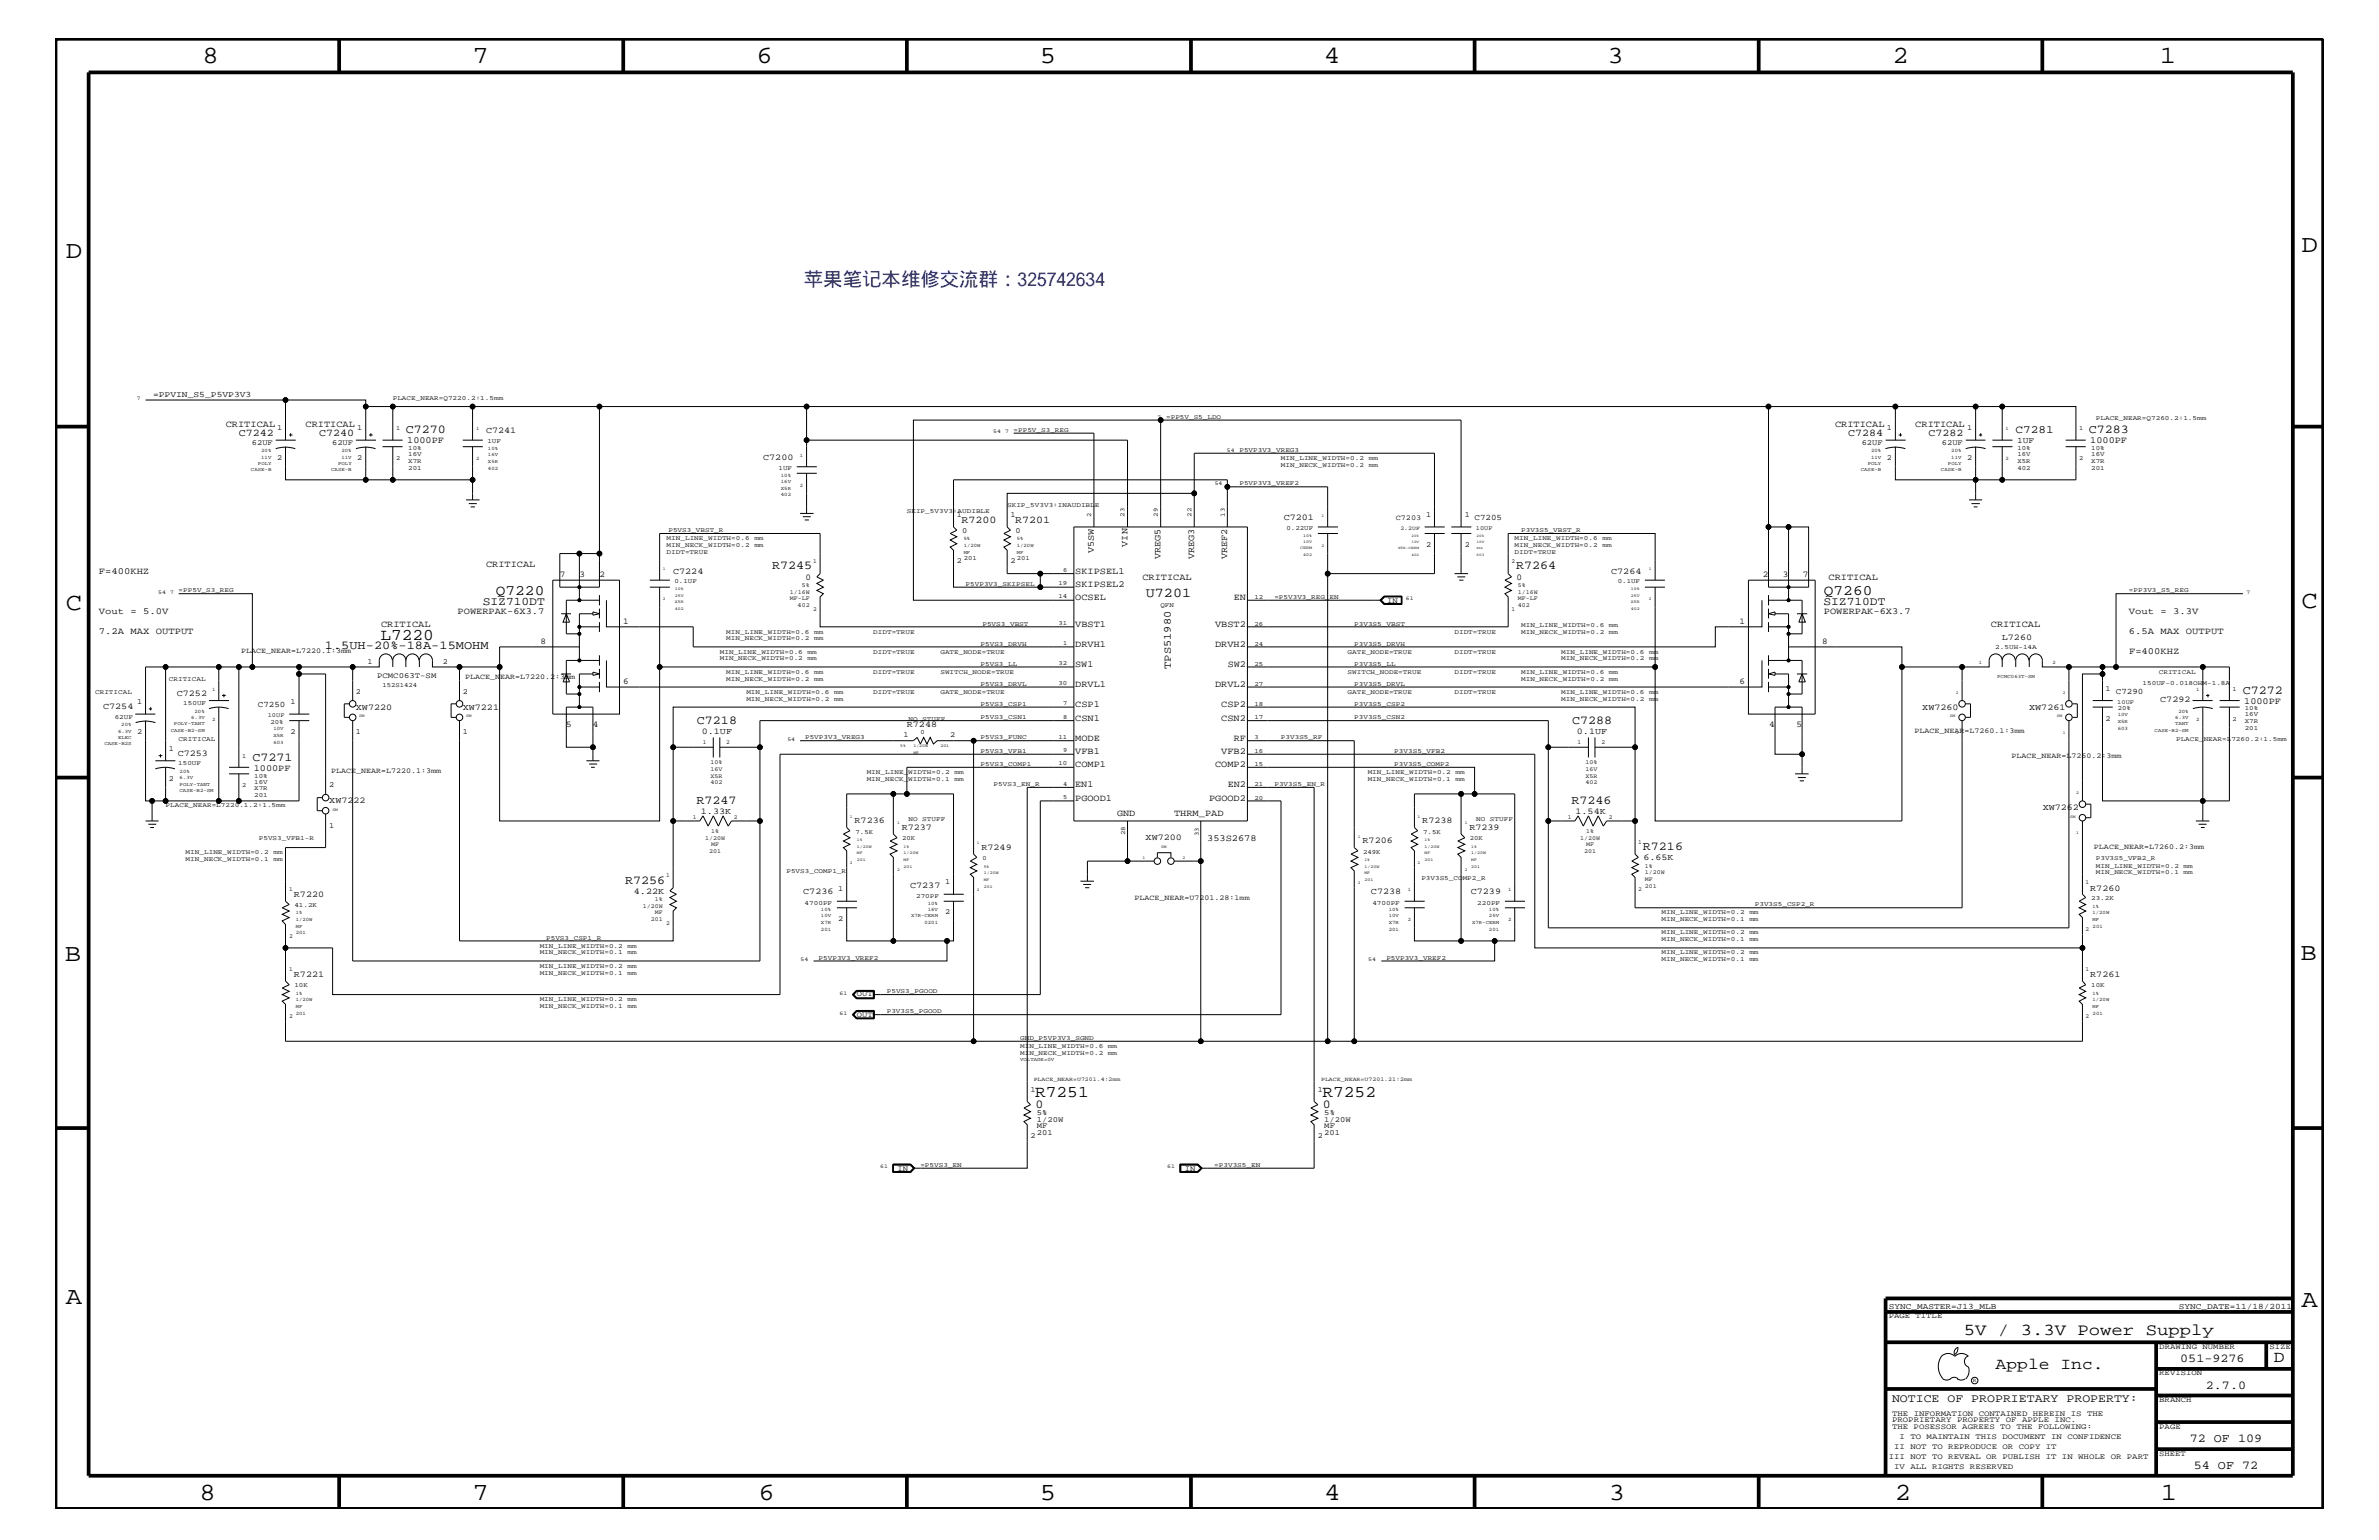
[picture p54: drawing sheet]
<svg xmlns="http://www.w3.org/2000/svg" width="432mm" height="279mm" viewBox="0 0 432 279" stroke-linecap="round" stroke-linejoin="round" font-family="sans-serif">
<defs><g id="words">
<g font-size="4.5">
<text x="36.7" y="11.5">8</text>
<text x="85.8" y="11.5">7</text>
<text x="137.3" y="11.5">6</text>
<text x="188.7" y="11.5">5</text>
<text x="240.3" y="11.5">4</text>
<text x="291.8" y="11.5">3</text>
<text x="343.5" y="11.5">2</text>
<text x="392" y="11.5">1</text>
<text x="11.9" y="46.8">D</text>
<text x="417.7" y="45.7">D</text>
<text x="11.9" y="110.6">C</text>
<text x="417.7" y="110.3">C</text>
<text x="11.8" y="174.3">B</text>
<text x="417.6" y="174.2">B</text>
<text x="11.9" y="236.7">A</text>
<text x="417.7" y="237.1">A</text>
<text x="36.2" y="272.1">8</text>
<text x="85.8" y="272.1">7</text>
<text x="137.7" y="272.1">6</text>
<text x="188.7" y="272.1">5</text>
<text x="240.4" y="272.1">4</text>
<text x="292" y="272.1">3</text>
<text x="343.9" y="272.1">2</text>
<text x="392.2" y="272.1">1</text>
</g>
<text font-size="3.5" fill="#00f" x="145.9" y="51.9">苹果笔记本维修交流群：325742634</text>
<g font-size="3">
<text x="69" y="116.1">L7220</text>
<text x="187.9" y="199.1">R7251</text>
<text x="240" y="199.1">R7252</text>
<text x="356.4" y="242.3">5V / 3.3V Power Supply</text>
<text x="362.2" y="248.4">Apple Inc.</text>
<text x="412.7" y="247.1">D</text>
</g>
<g font-size="2.6">
<text x="90" y="108">Q7220</text>
<text x="331" y="108">Q7260</text>
</g>
<text font-size="2.5" x="208" y="108.2">U7201</text>
<g font-size="2.2">
<text x="73.7" y="78.6">C7270</text>
<text x="379.1" y="78.6">C7283</text>
<text x="140.1" y="103.3">R7245</text>
<text x="275.2" y="103.3">R7264</text>
<text x="59" y="117.8">1.5UH-20%-18A-15MOHM</text>
<text x="407.1" y="125.9">C7272</text>
<text x="126.5" y="131.3">C7218</text>
<text x="285.3" y="131.3">C7288</text>
<text x="45.8" y="138">C7271</text>
<text x="126.4" y="145.9">R7247</text>
<text x="285.2" y="145.9">R7246</text>
<text x="298.2" y="154.3">R7216</text>
<text x="113.5" y="160.3">R7256</text>
<text x="188" y="200.9">0</text>
<text x="240.1" y="200.9">0</text>
<text x="395.7" y="247.1">051-9276</text>
<text x="400.4" y="252">2.7.0</text>
<text x="397.5" y="261.6">72 OF 109</text>
<text x="398.2" y="266.6">54 OF 72</text>
</g>
<g font-size="2.1">
<text x="87.6" y="109.8">SIZ710DT</text>
<text x="331" y="109.8">SIZ710DT</text>
<text x="343.4" y="254.4">NOTICE OF PROPRIETARY PROPERTY:</text>
</g>
<text font-size="2" x="365.8" y="78.6">C7281</text>
<g font-size="1.9">
<text x="43.3" y="79">C7242</text>
<text x="57.9" y="79">C7240</text>
<text x="335.4" y="79">C7284</text>
<text x="350" y="79">C7282</text>
<text x="174.5" y="94.9">R7200</text>
<text x="184.2" y="94.9">R7201</text>
<text x="212.5" y="121.4" transform="rotate(-90 212.5 121.4)">TPS51980</text>
</g>
<g font-size="1.7">
<text x="41" y="77.4">CRITICAL</text>
<text x="55.5" y="77.4">CRITICAL</text>
<text x="333.1" y="77.4">CRITICAL</text>
<text x="347.6" y="77.4">CRITICAL</text>
<text x="73.9" y="80.5">1000PF</text>
<text x="379.4" y="80.5">1000PF</text>
<text x="198.5" y="100.4" transform="rotate(-90 198.5 100.4)">V5SW</text>
<text x="204.6" y="99.2" transform="rotate(-90 204.6 99.2)">VIN</text>
<text x="210.7" y="101.5" transform="rotate(-90 210.7 101.5)">VREG5</text>
<text x="216.7" y="101.5" transform="rotate(-90 216.7 101.5)">VREG3</text>
<text x="222.8" y="101.5" transform="rotate(-90 222.8 101.5)">VREF2</text>
<text x="17.9" y="104.1">F=400KHZ</text>
<text x="88.2" y="102.9">CRITICAL</text>
<text x="195.2" y="104.1">SKIPSEL1</text>
<text x="195.2" y="106.5">SKIPSEL2</text>
<text x="207.3" y="105.3">CRITICAL</text>
<text x="331.9" y="105.3">CRITICAL</text>
<text x="17.9" y="111.4">Vout = 5.0V</text>
<text x="69.2" y="113.7">CRITICAL</text>
<text x="83.1" y="111.4">POWERPAK-6X3.7</text>
<text x="195.2" y="108.9">OCSEL</text>
<text x="195.2" y="113.7">VBST1</text>
<text x="220.6" y="113.7">VBST2</text>
<text x="223.9" y="108.9">EN</text>
<text x="331" y="111.4">POWERPAK-6X3.7</text>
<text x="361.4" y="113.7">CRITICAL</text>
<text x="386.4" y="111.4">Vout = 3.3V</text>
<text x="18" y="115">7.2A MAX OUTPUT</text>
<text x="195.2" y="117.4">DRVH1</text>
<text x="220.6" y="117.4">DRVH2</text>
<text x="386.4" y="115">6.5A MAX OUTPUT</text>
<text x="386.4" y="118.6">F=400KHZ</text>
<text x="195.2" y="121">SW1</text>
<text x="195.2" y="124.7">DRVL1</text>
<text x="220.6" y="124.7">DRVL2</text>
<text x="222.8" y="121">SW2</text>
<text x="195.2" y="130.8">CSN1</text>
<text x="195.2" y="128.3">CSP1</text>
<text x="221.7" y="128.3">CSP2</text>
<text x="221.7" y="130.8">CSN2</text>
<text x="407.3" y="127.7">1000PF</text>
<text x="195.2" y="136.8">VFB1</text>
<text x="195.2" y="134.4">MODE</text>
<text x="221.7" y="136.8">VFB2</text>
<text x="223.9" y="134.4">RF</text>
<text x="46.1" y="139.8">1000PF</text>
<text x="195.2" y="142.9">EN1</text>
<text x="195.2" y="139.2">COMP1</text>
<text x="220.6" y="139.2">COMP2</text>
<text x="222.8" y="142.9">EN2</text>
<text x="195.2" y="145.3">PGOOD1</text>
<text x="202.8" y="148.1">GND</text>
<text x="213.1" y="148.1">THRM_PAD</text>
<text x="219.5" y="145.3">PGOOD2</text>
<text x="219.1" y="152.6">353S2678</text>
</g>
<g font-size="1.6">
<text x="88.2" y="78.6">C7241</text>
<text x="138.5" y="83.5">C7200</text>
<text x="233" y="94.3">C7201</text>
<text x="101.6" y="104.7">7</text>
<text x="105.2" y="104.7">3</text>
<text x="108.8" y="104.7">2</text>
<text x="122.2" y="104.1">C7224</text>
<text x="146.2" y="105.2">0</text>
<text x="275.3" y="105.2">0</text>
<text x="292.4" y="104.1">C7264</text>
<text x="320" y="104.7">2</text>
<text x="323.6" y="104.7">3</text>
<text x="327.2" y="104.7">7</text>
<text x="113.1" y="113.1">1</text>
<text x="315.7" y="113.1">1</text>
<text x="98.1" y="116.8">8</text>
<text x="330.7" y="116.8">8</text>
<text x="363.3" y="116.1">L7260</text>
<text x="113.1" y="124.1">6</text>
<text x="315.7" y="124.1">6</text>
<text x="18.7" y="128.7">C7254</text>
<text x="32.1" y="126.3">C7252</text>
<text x="64.6" y="128.8">XW7220</text>
<text x="84" y="128.8">XW7221</text>
<text x="102.8" y="131.9">5</text>
<text x="107.6" y="131.9">4</text>
<text x="164.6" y="131.9">R7248</text>
<text x="321.1" y="131.9">4</text>
<text x="326.1" y="131.9">5</text>
<text x="348.9" y="128.8">XW7260</text>
<text x="368.3" y="128.8">XW7261</text>
<text x="392.1" y="127.5">C7292</text>
<text x="32.3" y="137.2">C7253</text>
<text x="127.4" y="133.2">0.1UF</text>
<text x="286.2" y="133.2">0.1UF</text>
<text x="59.8" y="145.7">XW7222</text>
<text x="127.2" y="147.6">1.33K</text>
<text x="155.1" y="149.4">R7236</text>
<text x="258.1" y="149.4">R7238</text>
<text x="286" y="147.6">1.54K</text>
<text x="370.8" y="147">XW7262</text>
<text x="163.7" y="150.7">R7237</text>
<text x="178.1" y="154.3">R7249</text>
<text x="207.9" y="152.4">XW7200</text>
<text x="247.3" y="153">R7206</text>
<text x="266.7" y="150.7">R7239</text>
<text x="165.2" y="161.1">C7237</text>
<text x="298.3" y="156.1">6.65K</text>
<text x="379.4" y="161.6">R7260</text>
<text x="53.3" y="162.8">R7220</text>
<text x="115.1" y="162.2">4.22K</text>
<text x="145.8" y="162.2">C7236</text>
<text x="248.8" y="162.2">C7238</text>
<text x="267" y="162.2">C7239</text>
<text x="53.3" y="177.3">R7221</text>
<text x="379.4" y="177.3">R7261</text>
</g>
<g font-size="1.5">
<text x="27.8" y="72">=PPVIN_S5_P5VP3V3</text>
<text x="366.1" y="80.5">1UF</text>
<text x="267.6" y="94.3">C7205</text>
<text x="384" y="125.9">C7290</text>
<text x="46.8" y="128.3">C7250</text>
<text x="342.8" y="237.4">SYNC_MASTER=J13_MLB</text>
<text x="395.5" y="237.4">SYNC_DATE=11/18/2011</text>
</g>
<g font-size="1.4">
<text x="45.7" y="80.7">62UF</text>
<text x="50.3" y="78">1</text>
<text x="50.3" y="83.5">2</text>
<text x="60.3" y="80.7">62UF</text>
<text x="64.9" y="78">1</text>
<text x="64.9" y="83.5">2</text>
<text x="337.9" y="80.7">62UF</text>
<text x="342.5" y="78">1</text>
<text x="342.5" y="83.5">2</text>
<text x="352.5" y="80.7">62UF</text>
<text x="357" y="78">1</text>
<text x="357" y="83.5">2</text>
<text x="173.7" y="93.8">1</text>
<text x="183.4" y="93.8">1</text>
<text x="253.3" y="94.3">C7203</text>
<text x="258.8" y="93.8">1</text>
<text x="265.9" y="93.8">1</text>
<text x="174.7" y="96.7">0</text>
<text x="184.3" y="96.7">0</text>
<text x="258.8" y="99.3">2</text>
<text x="265.9" y="99.3">2</text>
<text x="173.7" y="102.2">2</text>
<text x="183.4" y="102.2">2</text>
<text x="251.8" y="109.3">IN</text>
<text x="43.8" y="118.4">PLACE_NEAR=L7220.1:3mm</text>
<text x="64.6" y="125.9">2</text>
<text x="66.7" y="120.4">1</text>
<text x="68.5" y="123">PCMC063T-SM</text>
<text x="80.3" y="120.4">2</text>
<text x="84" y="125.9">2</text>
<text x="84.4" y="123.2">PLACE_NEAR=L7220.2:3mm</text>
<text x="382.2" y="125.3">1</text>
<text x="24.9" y="127.7">1</text>
<text x="52.7" y="127.7">1</text>
<text x="382.2" y="130.8">2</text>
<text x="24.9" y="133.2">2</text>
<text x="30.6" y="136.2">1</text>
<text x="52.7" y="133.2">2</text>
<text x="64.6" y="133.2">1</text>
<text x="84" y="133.2">1</text>
<text x="164" y="133.8">1</text>
<text x="172.5" y="133.8">2</text>
<text x="347.5" y="133">PLACE_NEAR=L7260.1:3mm</text>
<text x="365.1" y="137.4">PLACE_NEAR=L7260.2:3mm</text>
<text x="30.6" y="141.7">2</text>
<text x="59.8" y="142.9">2</text>
<text x="60.1" y="140.2">PLACE_NEAR=L7220.1:3mm</text>
<text x="59.8" y="150.1">1</text>
<text x="380.1" y="154">PLACE_NEAR=L7260.2:3mm</text>
<text x="152.1" y="161.7">1</text>
<text x="171.5" y="160.5">1</text>
<text x="152.1" y="167.1">2</text>
<text x="171.5" y="165.9">2</text>
<text x="205.9" y="163.4">PLACE_NEAR=U7201.28:1mm</text>
<text x="155.5" y="180.8">OUT</text>
<text x="155.5" y="184.4">OUT</text>
<text x="187" y="198.1">1</text>
<text x="188.2" y="202.3">5%</text>
<text x="188.2" y="203.5">1/20W</text>
<text x="239.2" y="198.1">1</text>
<text x="240.4" y="202.3">5%</text>
<text x="240.4" y="203.5">1/20W</text>
<text x="187" y="206.5">2</text>
<text x="188.2" y="204.7">MF</text>
<text x="188.2" y="205.9">201</text>
<text x="239.2" y="206.5">2</text>
<text x="240.4" y="204.7">MF</text>
<text x="240.4" y="205.9">201</text>
<text x="162.9" y="212.4">IN</text>
<text x="215.1" y="212.4">IN</text>
<text x="342.8" y="239.2">PAGE TITLE</text>
<text x="391.9" y="244.7">DRAWING NUMBER</text>
<text x="411.9" y="244.7">SIZE</text>
<text x="391.9" y="249.5">REVISION</text>
<text x="343.4" y="256.8">THE INFORMATION CONTAINED HEREIN IS THE</text>
<text x="391.9" y="254.4">BRANCH</text>
<text x="343.4" y="258">PROPRIETARY PROPERTY OF APPLE INC.</text>
<text x="343.4" y="259.3">THE POSESSOR AGREES TO THE FOLLOWING:</text>
<text x="343.8" y="262.9">II NOT TO REPRODUCE OR COPY IT</text>
<text x="344.8" y="261.1">I TO MAINTAIN THIS DOCUMENT IN CONFIDENCE</text>
<text x="391.9" y="259.3">PAGE</text>
<text x="342.8" y="264.7">III NOT TO REVEAL OR PUBLISH IT IN WHOLE OR PART</text>
<text x="343.8" y="266.6">IV ALL RIGHTS RESERVED</text>
<text x="391.9" y="264.1">SHEET</text>
</g>
<g font-size="1.2">
<text x="71.3" y="72.6">PLACE_NEAR=Q7220.2:1.5mm</text>
<text x="211.7" y="76">=PP5V_S5_LDO</text>
<text x="380.4" y="76.2">PLACE_NEAR=Q7260.2:1.5mm</text>
<text x="71.9" y="78">1</text>
<text x="71.9" y="83.5">2</text>
<text x="74.1" y="83.9">X7R</text>
<text x="74.1" y="81.6">10%</text>
<text x="74.1" y="82.7">16V</text>
<text x="88.5" y="80.5">1UF</text>
<text x="184" y="78.3">=PP5V_S3_REG</text>
<text x="225" y="82">P5VP3V3_VREG3</text>
<text x="232.5" y="83.5">MIN_LINE_WIDTH=0.2</text>
<text x="248.4" y="83.5">mm</text>
<text x="366.2" y="81.6">10%</text>
<text x="366.2" y="83.9">X5R</text>
<text x="366.2" y="82.7">16V</text>
<text x="377.4" y="78">1</text>
<text x="377.4" y="83.5">2</text>
<text x="379.6" y="82.7">16V</text>
<text x="379.6" y="83.9">X7R</text>
<text x="379.6" y="81.6">10%</text>
<text x="74.1" y="85.2">201</text>
<text x="141.3" y="85.3">1UF</text>
<text x="225" y="88.1">P5VP3V3_VREF2</text>
<text x="232.5" y="84.7">MIN_NECK_WIDTH=0.2</text>
<text x="248.4" y="84.7">mm</text>
<text x="366.2" y="85.2">402</text>
<text x="379.6" y="85.2">201</text>
<text x="164.6" y="93.2">SKIP_5V3V3:AUDIBLE</text>
<text x="182.8" y="92">SKIP_5V3V3:INAUDIBLE</text>
<text x="198" y="93.8" transform="rotate(-90 198 93.8)">2</text>
<text x="204.1" y="93.8" transform="rotate(-90 204.1 93.8)">23</text>
<text x="210.1" y="93.8" transform="rotate(-90 210.1 93.8)">29</text>
<text x="216.2" y="93.8" transform="rotate(-90 216.2 93.8)">22</text>
<text x="222.3" y="93.8" transform="rotate(-90 222.3 93.8)">13</text>
<text x="121" y="98">MIN_LINE_WIDTH=0.6</text>
<text x="121" y="99.3">MIN_NECK_WIDTH=0.2</text>
<text x="121" y="100.4">DIDT=TRUE</text>
<text x="121.3" y="96.5">P5VS3_VBST_R</text>
<text x="136.9" y="98">mm</text>
<text x="136.9" y="99.3">mm</text>
<text x="174.9" y="101.6">201</text>
<text x="184.6" y="101.6">201</text>
<text x="233.5" y="96.2">0.22UF</text>
<text x="274.9" y="100.4">DIDT=TRUE</text>
<text x="274.9" y="99.3">MIN_NECK_WIDTH=0.2</text>
<text x="274.9" y="98">MIN_LINE_WIDTH=0.6</text>
<text x="276.1" y="96.5">P3V3S5_VBST_R</text>
<text x="290.8" y="99.3">mm</text>
<text x="290.8" y="98">mm</text>
<text x="32.4" y="107.5">=PP5V_S3_REG</text>
<text x="122.4" y="105.9">0.1UF</text>
<text x="175.3" y="106.3">P5VP3V3_SKIPSEL</text>
<text x="192.1" y="106.1">19</text>
<text x="193" y="103.7">6</text>
<text x="293.6" y="105.9">0.1UF</text>
<text x="386.4" y="107.5">=PP3V3_S5_REG</text>
<text x="178.3" y="113.6">P5VS3_VBST</text>
<text x="192.1" y="108.6">14</text>
<text x="192.1" y="113.4">31</text>
<text x="210.6" y="110.2">QFN</text>
<text x="227.7" y="108.7">12</text>
<text x="227.7" y="113.6">26</text>
<text x="231.3" y="108.7">=P5V3V3_REG_EN</text>
<text x="245.8" y="113.6">P3V3S5_VBST</text>
<text x="276.1" y="113.7">MIN_LINE_WIDTH=0.6</text>
<text x="292" y="113.7">mm</text>
<text x="130.6" y="119.8">MIN_NECK_WIDTH=0.2</text>
<text x="130.6" y="118.6">MIN_LINE_WIDTH=0.6</text>
<text x="131.8" y="115">MIN_LINE_WIDTH=0.6</text>
<text x="131.8" y="116.2">MIN_NECK_WIDTH=0.2</text>
<text x="146.6" y="119.8">mm</text>
<text x="146.6" y="118.6">mm</text>
<text x="147.8" y="115">mm</text>
<text x="147.8" y="116.2">mm</text>
<text x="158.5" y="118.6">DIDT=TRUE</text>
<text x="158.5" y="115">DIDT=TRUE</text>
<text x="170.7" y="118.6">GATE_NODE=TRUE</text>
<text x="178" y="117.2">P5VS3_DRVH</text>
<text x="193" y="117">1</text>
<text x="227.7" y="117.2">24</text>
<text x="244.6" y="118.6">GATE_NODE=TRUE</text>
<text x="245.8" y="117.2">P3V3S5_DRVH</text>
<text x="264" y="118.6">DIDT=TRUE</text>
<text x="264" y="115">DIDT=TRUE</text>
<text x="276.1" y="115">MIN_NECK_WIDTH=0.2</text>
<text x="283.4" y="118.6">MIN_LINE_WIDTH=0.6</text>
<text x="283.4" y="119.8">MIN_NECK_WIDTH=0.2</text>
<text x="292" y="115">mm</text>
<text x="299.3" y="118.6">mm</text>
<text x="299.3" y="119.8">mm</text>
<text x="362.2" y="117.8">2.5UH-14A</text>
<text x="17.3" y="125.9">CRITICAL</text>
<text x="30.6" y="123.5">CRITICAL</text>
<text x="69.4" y="124.7">152S1424</text>
<text x="131.8" y="122.3">MIN_LINE_WIDTH=0.6</text>
<text x="131.8" y="123.5">MIN_NECK_WIDTH=0.2</text>
<text x="135.5" y="125.9">MIN_LINE_WIDTH=0.6</text>
<text x="147.8" y="122.3">mm</text>
<text x="147.8" y="123.5">mm</text>
<text x="151.4" y="125.9">mm</text>
<text x="158.5" y="122.3">DIDT=TRUE</text>
<text x="158.5" y="125.9">DIDT=TRUE</text>
<text x="170.7" y="125.9">GATE_NODE=TRUE</text>
<text x="170.7" y="122.3">SWITCH_NODE=TRUE</text>
<text x="178" y="124.4">P5VS3_DRVL</text>
<text x="178" y="120.8">P5VS3_LL</text>
<text x="192.1" y="124.3">30</text>
<text x="192.1" y="120.7">32</text>
<text x="227.7" y="124.4">27</text>
<text x="227.7" y="120.8">25</text>
<text x="244.6" y="122.3">SWITCH_NODE=TRUE</text>
<text x="244.6" y="125.9">GATE_NODE=TRUE</text>
<text x="245.8" y="124.4">P3V3S5_DRVL</text>
<text x="245.8" y="120.8">P3V3S5_LL</text>
<text x="264" y="125.9">DIDT=TRUE</text>
<text x="264" y="122.3">DIDT=TRUE</text>
<text x="276.1" y="123.5">MIN_NECK_WIDTH=0.2</text>
<text x="276.1" y="122.3">MIN_LINE_WIDTH=0.6</text>
<text x="283.4" y="125.9">MIN_LINE_WIDTH=0.6</text>
<text x="292" y="123.5">mm</text>
<text x="292" y="122.3">mm</text>
<text x="299.3" y="125.9">mm</text>
<text x="388.9" y="124.3">150UF-0.018OHM-1.8A</text>
<text x="391.8" y="122.3">CRITICAL</text>
<text x="405.2" y="125.3">1</text>
<text x="20.8" y="130.4">62UF</text>
<text x="33.3" y="128">150UF</text>
<text x="49.1" y="131.3">20%</text>
<text x="135.5" y="127.1">MIN_NECK_WIDTH=0.2</text>
<text x="151.4" y="127.1">mm</text>
<text x="164.9" y="130.8">NO</text>
<text x="167.4" y="130.8">STUFF</text>
<text x="178" y="128">P5VS3_CSP1</text>
<text x="178" y="130.5">P5VS3_CSN1</text>
<text x="193" y="130.4">8</text>
<text x="193" y="128">7</text>
<text x="227.7" y="130.5">17</text>
<text x="227.7" y="128">18</text>
<text x="245.8" y="130.5">P3V3S5_CSN2</text>
<text x="245.8" y="128">P3V3S5_CSP2</text>
<text x="283.4" y="127.1">MIN_NECK_WIDTH=0.2</text>
<text x="299.3" y="127.1">mm</text>
<text x="384.4" y="128.9">20%</text>
<text x="405.2" y="130.8">2</text>
<text x="407.4" y="130">16V</text>
<text x="407.4" y="128.9">10%</text>
<text x="407.4" y="131.3">X7R</text>
<text x="32.4" y="134.4">CRITICAL</text>
<text x="43.9" y="137.4">1</text>
<text x="146.1" y="134.1">P5VP3V3_VREG3</text>
<text x="167" y="133.2">0</text>
<text x="178" y="136.6">P5VS3_VFB1</text>
<text x="178" y="134.1">P5VS3_FUNC</text>
<text x="192.1" y="134.1">11</text>
<text x="193" y="136.4">9</text>
<text x="227.7" y="136.6">16</text>
<text x="227.7" y="134.1">3</text>
<text x="232.5" y="134.1">P3V3S5_RF</text>
<text x="253.1" y="136.6">P3V3S5_VFB2</text>
<text x="395" y="134.4">PLACE_NEAR=L7260.2:1.5mm</text>
<text x="407.4" y="132.4">201</text>
<text x="32.3" y="138.9">150UF</text>
<text x="43.9" y="142.9">2</text>
<text x="46.1" y="141.1">10%</text>
<text x="46.1" y="142.2">16V</text>
<text x="46.1" y="143.4">X7R</text>
<text x="157.3" y="141.7">MIN_NECK_WIDTH=0.1</text>
<text x="157.3" y="140.4">MIN_LINE_WIDTH=0.2</text>
<text x="173.2" y="141.7">mm</text>
<text x="173.2" y="140.4">mm</text>
<text x="178" y="139">P5VS3_COMP1</text>
<text x="180.3" y="142.6">P5VS3_EN_R</text>
<text x="192.1" y="138.9">10</text>
<text x="193" y="142.5">4</text>
<text x="227.7" y="139">15</text>
<text x="227.7" y="142.6">21</text>
<text x="231.3" y="142.6">P3V3S5_EN_R</text>
<text x="248.2" y="140.4">MIN_LINE_WIDTH=0.2</text>
<text x="248.2" y="141.7">MIN_NECK_WIDTH=0.1</text>
<text x="253.1" y="139">P3V3S5_COMP2</text>
<text x="264.2" y="140.4">mm</text>
<text x="264.2" y="141.7">mm</text>
<text x="30.1" y="146.5">PLACE_NEAR=L7220.1.2:1.5mm</text>
<text x="46.1" y="144.6">201</text>
<text x="164.9" y="149">NO</text>
<text x="167.4" y="149">STUFF</text>
<text x="193" y="144.9">5</text>
<text x="227.7" y="145.1">20</text>
<text x="267.9" y="149">NO</text>
<text x="270.4" y="149">STUFF</text>
<text x="33.7" y="155">MIN_LINE_WIDTH=0.2</text>
<text x="47" y="152.3">P5VS3_VFB1-R</text>
<text x="49.6" y="155">mm</text>
<text x="155.3" y="151.2">7.5K</text>
<text x="163.7" y="152.4">20K</text>
<text x="204.2" y="151.5" transform="rotate(-90 204.2 151.5)">28</text>
<text x="217.6" y="151.7" transform="rotate(-90 217.6 151.7)">33</text>
<text x="247.4" y="154.9">249K</text>
<text x="258.3" y="151.2">7.5K</text>
<text x="266.8" y="152.4">20K</text>
<text x="380.4" y="156">P3V3S5_VFB2_R</text>
<text x="33.7" y="156.2">MIN_NECK_WIDTH=0.1</text>
<text x="49.6" y="156.2">mm</text>
<text x="142.7" y="158.4">P5VS3_COMP1_R</text>
<text x="178.3" y="156.1">0</text>
<text x="258" y="159.6">P3V3S5_COMP2_R</text>
<text x="380.4" y="157.4">MIN_LINE_WIDTH=0.2</text>
<text x="380.4" y="158.6">MIN_NECK_WIDTH=0.1</text>
<text x="396.3" y="157.4">mm</text>
<text x="396.3" y="158.6">mm</text>
<text x="53.4" y="164.5">41.2K</text>
<text x="146.1" y="164.1">4700PF</text>
<text x="166.3" y="162.8">270PF</text>
<text x="249.1" y="164.1">4700PF</text>
<text x="268.1" y="164.1">220PF</text>
<text x="301.6" y="167.1">MIN_NECK_WIDTH=0.1</text>
<text x="301.6" y="165.9">MIN_LINE_WIDTH=0.2</text>
<text x="317.5" y="167.1">mm</text>
<text x="317.5" y="165.9">mm</text>
<text x="318.5" y="164.5">P3V3S5_CSP2_R</text>
<text x="379.6" y="163.4">23.2K</text>
<text x="98" y="173.2">MIN_NECK_WIDTH=0.1</text>
<text x="98" y="172">MIN_LINE_WIDTH=0.2</text>
<text x="99.1" y="170.5">P5VS3_CSP1_R</text>
<text x="113.9" y="173.2">mm</text>
<text x="113.9" y="172">mm</text>
<text x="301.6" y="170.7">MIN_NECK_WIDTH=0.1</text>
<text x="301.6" y="169.5">MIN_LINE_WIDTH=0.2</text>
<text x="301.6" y="173.2">MIN_LINE_WIDTH=0.2</text>
<text x="317.5" y="170.7">mm</text>
<text x="317.5" y="169.5">mm</text>
<text x="317.5" y="173.2">mm</text>
<text x="53.4" y="179.1">10K</text>
<text x="98" y="176.8">MIN_NECK_WIDTH=0.1</text>
<text x="98" y="175.6">MIN_LINE_WIDTH=0.2</text>
<text x="113.9" y="176.8">mm</text>
<text x="113.9" y="175.6">mm</text>
<text x="148.6" y="174.2">P5VP3V3_VREF2</text>
<text x="251.6" y="174.2">P5VP3V3_VREF2</text>
<text x="301.6" y="174.4">MIN_NECK_WIDTH=0.1</text>
<text x="317.5" y="174.4">mm</text>
<text x="379.6" y="179.1">10K</text>
<text x="98" y="182.9">MIN_NECK_WIDTH=0.1</text>
<text x="98" y="181.6">MIN_LINE_WIDTH=0.2</text>
<text x="113.9" y="182.9">mm</text>
<text x="113.9" y="181.6">mm</text>
<text x="161" y="183.8">P3V3S5_PGOOD</text>
<text x="161" y="180.2">P5VS3_PGOOD</text>
<text x="185.2" y="188.7">GND_P5VP3V3_SGND</text>
<text x="185.2" y="190.2">MIN_LINE_WIDTH=0.6</text>
<text x="185.2" y="191.4">MIN_NECK_WIDTH=0.2</text>
<text x="201.1" y="190.2">mm</text>
<text x="201.1" y="191.4">mm</text>
<text x="167" y="211.7">=P5VS3_EN</text>
<text x="220.4" y="211.7">=P3V3S5_EN</text>
</g>
<g font-size="1.1">
<text x="267.9" y="96.2">10UF</text>
<text x="143.3" y="107.7">1/16W</text>
<text x="145.5" y="106.5">5%</text>
<text x="147.6" y="102.2">1</text>
<text x="274.3" y="102.2">2</text>
<text x="275.5" y="107.7">1/16W</text>
<text x="275.5" y="106.5">5%</text>
<text x="143.3" y="108.9">MF-LF</text>
<text x="144.8" y="110.2">402</text>
<text x="147.6" y="110.8">2</text>
<text x="274.3" y="110.8">1</text>
<text x="275.5" y="110.2">402</text>
<text x="275.5" y="108.9">MF-LF</text>
<text x="48.6" y="130.2">10UF</text>
<text x="384.3" y="127.7">10UF</text>
<text x="127.6" y="135">1</text>
<text x="131.8" y="135">2</text>
<text x="286.3" y="135">1</text>
<text x="290.7" y="135">2</text>
<text x="128.9" y="141.1">X5R</text>
<text x="128.9" y="138.6">10%</text>
<text x="128.9" y="139.8">16V</text>
<text x="128.9" y="142.3">402</text>
<text x="287.8" y="142.3">402</text>
<text x="287.8" y="139.8">16V</text>
<text x="287.8" y="141.1">X5R</text>
<text x="287.8" y="138.6">10%</text>
<text x="125.7" y="148.5">1</text>
<text x="133.2" y="148.5">2</text>
<text x="284.6" y="148.5">1</text>
<text x="292" y="148.5">2</text>
<text x="128" y="152.3">1/20W</text>
<text x="128.7" y="154.7">201</text>
<text x="129.1" y="151.1">1%</text>
<text x="129.1" y="153.5">MF</text>
<text x="286.8" y="152.3">1/20W</text>
<text x="287.5" y="154.7">201</text>
<text x="287.9" y="153.5">MF</text>
<text x="287.9" y="151.1">1%</text>
<text x="297.3" y="153.2">1</text>
<text x="52.5" y="161.7">1</text>
<text x="120.9" y="159.2">1</text>
<text x="297.3" y="161.7">2</text>
<text x="298.5" y="157.4">1%</text>
<text x="298.5" y="159.9">MF</text>
<text x="298.5" y="161.1">201</text>
<text x="298.5" y="158.6">1/20W</text>
<text x="378.5" y="160.5">1</text>
<text x="116.7" y="164.7">1/20W</text>
<text x="118.1" y="167.1">201</text>
<text x="118.9" y="165.9">MF</text>
<text x="118.9" y="163.5">1%</text>
<text x="120.9" y="167.8">2</text>
<text x="52.5" y="170.1">2</text>
<text x="378.5" y="168.9">2</text>
<text x="52.5" y="176.2">1</text>
<text x="378.5" y="176.2">1</text>
<text x="52.5" y="184.7">2</text>
<text x="378.5" y="184.7">2</text>
</g>
<g font-size="1">
<text x="24.8" y="72.6">7</text>
<text x="210.1" y="76">7</text>
<text x="180.3" y="78.6">54</text>
<text x="182.5" y="78.6">7</text>
<text x="222.7" y="82">54</text>
<text x="220.5" y="88.1">54</text>
<text x="254.2" y="96.2">2.2UF</text>
<text x="28.7" y="107.7">54</text>
<text x="30.9" y="107.7">7</text>
<text x="407.8" y="107.7">7</text>
<text x="255.2" y="108.9">61</text>
<text x="142.9" y="134.4">54</text>
<text x="145.3" y="174.4">54</text>
<text x="248.3" y="174.4">54</text>
<text x="152.4" y="180.5">61</text>
<text x="152.4" y="184.1">61</text>
<text x="187.6" y="196.2">PLACE_NEAR=U7201.4:2mm</text>
<text x="239.8" y="196.2">PLACE_NEAR=U7201.21:2mm</text>
<text x="159.8" y="211.9">61</text>
<text x="211.8" y="211.9">61</text>
<text x="358.1" y="250.7">R</text>
</g>
<g font-size=".9">
<text x="47.4" y="82">20%</text>
<text x="47.4" y="83.3">11V</text>
<text x="62" y="83.3">11V</text>
<text x="62" y="82">20%</text>
<text x="86.4" y="78">1</text>
<text x="86.4" y="83.5">2</text>
<text x="88.6" y="81.6">10%</text>
<text x="88.6" y="82.7">16V</text>
<text x="88.6" y="83.9">X5R</text>
<text x="145.2" y="82.8">1</text>
<text x="339.6" y="83.3">11V</text>
<text x="339.6" y="82">20%</text>
<text x="354.2" y="82">20%</text>
<text x="354.2" y="83.3">11V</text>
<text x="364" y="78">1</text>
<text x="364" y="83.5">2</text>
<text x="45.6" y="85.5">CASE-B</text>
<text x="46.8" y="84.4">POLY</text>
<text x="60.1" y="85.5">CASE-B</text>
<text x="61.4" y="84.4">POLY</text>
<text x="88.6" y="85.2">402</text>
<text x="141.7" y="87.6">16V</text>
<text x="141.7" y="88.8">X5R</text>
<text x="141.7" y="86.5">10%</text>
<text x="145.2" y="88.3">2</text>
<text x="337.7" y="85.5">CASE-B</text>
<text x="339" y="84.4">POLY</text>
<text x="352.3" y="85.5">CASE-B</text>
<text x="353.6" y="84.4">POLY</text>
<text x="141.7" y="90">402</text>
<text x="174.9" y="99.3">1/20W</text>
<text x="174.9" y="98">5%</text>
<text x="174.9" y="100.4">MF</text>
<text x="184.6" y="100.4">MF</text>
<text x="184.6" y="98">5%</text>
<text x="184.6" y="99.3">1/20W</text>
<text x="38.5" y="125.3">1</text>
<text x="359.2" y="120.4">1</text>
<text x="362.5" y="123">PCMC063T-SM</text>
<text x="372.5" y="120.4">2</text>
<text x="398.6" y="125.3">1</text>
<text x="22" y="131.7">20%</text>
<text x="31.6" y="131.6">POLY-TANT</text>
<text x="34.7" y="130.5">6.3V</text>
<text x="35.3" y="129.3">20%</text>
<text x="38.5" y="130.8">2</text>
<text x="384.4" y="131.3">X5R</text>
<text x="384.4" y="130">10V</text>
<text x="394.8" y="130.5">6.3V</text>
<text x="394.8" y="131.6">TANT</text>
<text x="395.4" y="129.3">20%</text>
<text x="398.6" y="130.8">2</text>
<text x="19" y="135.2">CASE-B2S</text>
<text x="21.4" y="134.1">ELEC</text>
<text x="21.4" y="133">6.3V</text>
<text x="31" y="132.8">CASE-B2-SM</text>
<text x="49.6" y="134.9">603</text>
<text x="49.6" y="133.6">X5R</text>
<text x="49.6" y="132.4">10V</text>
<text x="384.4" y="132.4">603</text>
<text x="391.1" y="132.8">CASE-B2-SM</text>
<text x="32.6" y="141.4">6.3V</text>
<text x="32.6" y="142.5">POLY-TANT</text>
<text x="32.6" y="140.2">20%</text>
<text x="32.6" y="143.7">CASE-B2-SM</text>
<text x="255.5" y="161.7">1</text>
<text x="273.7" y="161.7">1</text>
<text x="53.7" y="165.9">1%</text>
<text x="53.7" y="167.1">1/20W</text>
<text x="149" y="165.3">10%</text>
<text x="149" y="166.4">10V</text>
<text x="149" y="167.6">X7R</text>
<text x="165.4" y="166.4">X7R-CERM</text>
<text x="167.8" y="167.6">0201</text>
<text x="168.4" y="165.2">16V</text>
<text x="168.4" y="164.1">10%</text>
<text x="252.1" y="165.3">10%</text>
<text x="252.1" y="166.4">10V</text>
<text x="252.1" y="167.6">X7R</text>
<text x="255.5" y="167.1">2</text>
<text x="267.2" y="167.6">X7R-CERM</text>
<text x="270.3" y="165.3">10%</text>
<text x="270.3" y="166.4">25V</text>
<text x="273.7" y="167.1">2</text>
<text x="379.8" y="165.9">1/20W</text>
<text x="379.8" y="167.1">MF</text>
<text x="379.8" y="164.7">1%</text>
<text x="53.7" y="168.3">MF</text>
<text x="53.7" y="169.5">201</text>
<text x="149" y="168.9">201</text>
<text x="252.1" y="168.9">201</text>
<text x="270.3" y="168.9">201</text>
<text x="379.8" y="168.3">201</text>
<text x="53.7" y="180.5">1%</text>
<text x="53.7" y="182.9">MF</text>
<text x="53.7" y="181.6">1/20W</text>
<text x="53.7" y="184.1">201</text>
<text x="379.8" y="181.6">1/20W</text>
<text x="379.8" y="184.1">201</text>
<text x="379.8" y="182.9">MF</text>
<text x="379.8" y="180.5">1%</text>
<text x="185.2" y="192.6">VOLTAGE=0V</text>
</g>
<g font-size=".8">
<text x="239.9" y="93.8">1</text>
<text x="236" y="99.7">CERM</text>
<text x="236.6" y="97.4">10%</text>
<text x="236.6" y="101">402</text>
<text x="236.6" y="98.5">10V</text>
<text x="239.9" y="99.3">2</text>
<text x="120.3" y="103.5">1</text>
<text x="122.5" y="107.1">10%</text>
<text x="296" y="107.1">10%</text>
<text x="299.3" y="103.5">1</text>
<text x="120.3" y="108.9">2</text>
<text x="122.5" y="110.6">402</text>
<text x="122.5" y="108.2">25V</text>
<text x="122.5" y="109.4">X5R</text>
<text x="296" y="108.2">25V</text>
<text x="296" y="109.4">X5R</text>
<text x="296" y="110.6">402</text>
<text x="299.3" y="108.9">2</text>
<text x="355" y="125.9">2</text>
<text x="374.4" y="125.9">2</text>
<text x="65.2" y="130.2">SM</text>
<text x="84.6" y="130.2">SM</text>
<text x="353.9" y="130.2">SM</text>
<text x="373.3" y="130.2">SM</text>
<text x="163.4" y="135.6">5%</text>
<text x="165.8" y="136.8">MF</text>
<text x="165.8" y="135.6">1/20W</text>
<text x="170.7" y="135.6">201</text>
<text x="355" y="133.2">1</text>
<text x="374.4" y="133.2">1</text>
<text x="60.4" y="147.1">SM</text>
<text x="154.3" y="148.4">1</text>
<text x="162.8" y="149.5">1</text>
<text x="257.3" y="148.4">1</text>
<text x="265.9" y="149.5">1</text>
<text x="375.8" y="148.4">SM</text>
<text x="376.9" y="144">2</text>
<text x="155.5" y="155">MF</text>
<text x="155.5" y="152.6">1%</text>
<text x="155.5" y="153.8">1/20W</text>
<text x="164" y="155">1/20W</text>
<text x="164" y="153.8">1%</text>
<text x="177.3" y="153.2">1</text>
<text x="207.3" y="155.8">1</text>
<text x="210.7" y="153.8">SM</text>
<text x="214.6" y="155.8">2</text>
<text x="246.5" y="152">1</text>
<text x="258.6" y="153.8">1/20W</text>
<text x="258.6" y="155">MF</text>
<text x="258.6" y="152.6">1%</text>
<text x="267" y="155">1/20W</text>
<text x="267" y="153.8">1%</text>
<text x="376.9" y="151.3">1</text>
<text x="154.3" y="156.8">2</text>
<text x="155.5" y="156.2">201</text>
<text x="162.8" y="158">2</text>
<text x="164" y="157.4">201</text>
<text x="164" y="156.2">MF</text>
<text x="177.3" y="161.7">2</text>
<text x="178.6" y="158.6">1/20W</text>
<text x="178.6" y="161.1">201</text>
<text x="178.6" y="157.4">5%</text>
<text x="178.6" y="159.9">MF</text>
<text x="246.5" y="160.5">2</text>
<text x="247.6" y="158.6">MF</text>
<text x="247.6" y="156.2">1%</text>
<text x="247.6" y="157.4">1/20W</text>
<text x="247.7" y="159.9">201</text>
<text x="257.3" y="156.8">2</text>
<text x="258.6" y="156.2">201</text>
<text x="265.9" y="158">2</text>
<text x="267" y="157.4">201</text>
<text x="267" y="156.2">MF</text>
</g>
<g font-size=".7">
<text x="253.7" y="99.7">X5R-CERM</text>
<text x="256.2" y="97.4">20%</text>
<text x="256.2" y="98.5">10V</text>
<text x="256.2" y="101">402</text>
<text x="268" y="97.4">20%</text>
<text x="268" y="98.5">10V</text>
<text x="268" y="101">603</text>
</g>
<text font-size=".6" x="268" y="99.7">X5R</text>
</g></defs>
<g fill="none" stroke="#000" stroke-width=".18">
<path d="M26.4 72.6h25.4v7.3M50 79.9h3.7M51.8 72.6h14.6v7.3M52.5 78.9h.6M52.8 78.6v.6M64.6 79.9h3.6M66.4 73.8h4.9v6.1M67 78.9h.7M67.3 78.6v.6M69.4 79.9h3.7M71.3 73.8h14.5v6.1M84 79.9h3.6"/>
<path d="M85.8 73.8h23M146.4 73.8h-37.6v32.7h-7.2v-6.1h3.6M146.4 73.8v10.9M146.4 79.9h58.3v15.7M146.4 73.8h217M184 78.6h14.6v17M210.7 76.2v19.4M321 73.8v32.7h7.3v-10.9h-3.7M342.2 79.9h3.7M344 73.8v6.1M344.6 78.9h.6M345 78.6v.6"/>
<path d="M356.8 79.9h3.6M358.6 73.8v6.1M359.2 78.9h.6M359.5 78.6v.6M361.6 79.9h3.7M363.4 79.9v-6.1h13.4v6.1M374.9 79.9h3.7M50 81.4a5.8 5.8 0 0 1 3.6 0M51.8 81v6.1h14.6v-6.1M64.6 81.4a5.8 5.8 0 0 1 3.6 0M69.4 81h3.7M71.3 81v6.1h-4.9"/>
<path d="M84 81h3.6M84.6 90.7h2.4M85.1 91.4h1.4M85.4 92h.8M85.8 81v6.1h-14.5M85.8 87.1v3.6M144.6 85.9h3.7M144.6 84.7h3.7M145.2 93.2h2.5M145.7 93.7h1.5M146.1 94.3h.7M146.4 85.9v7.3"/>
<path d="M194.9 95.6h31.5v53.3h-31.5zM216.8 95.6v-6.1h-34v6.1l.6 .6-1.2 .6 1.2 .6-1.2 .6 1.2 .7-1.2 .5 .6 .6v4.3h12.1M216.8 89.5v-7.3h43.6v13.4M222.8 88.3v-1.2h-49.7v8.5l.6 .6-1.2 .6 1.2 .6-1.2 .6 1.2 .7-1.2 .5 .6 .6v6.7h21.8M222.8 95.6v-7.3h18.2v7.3M239.2 96.8h3.6M239.2 95.6h3.6M241 96.8v7.3h19.4v-7.3M258.6 96.8h3.6M258.6 95.6h3.6M263.4 96.8h3.7M263.4 95.6h3.7"/>
<path d="M265.2 95.6v-19.4h-99.4v32.7h29.1M265.2 96.8v7.3M321 95.6h3.6M324.6 95.6v13.3M342.2 81.4a5.9 5.9 0 0 1 3.6 0M344 81v6.1h19.4M356.8 81.4a5.9 5.9 0 0 1 3.6 0M357.4 90.7h2.4M357.8 91.4h1.5M358.2 92h.7M358.6 81v9.7M361.6 81h3.7"/>
<path d="M363.4 81v6.1h13.4v-6.1M374.9 81h3.7M32.4 107.7h13.4v13.3h8.5M71.2 119.8a1.19 1.19 0 0 0-1.2-1.2 1.19 1.19 0 0 0-1.2 1.2v1.2h-4.8M73.7 119.8a1.19 1.19 0 0 1 1.1-1.2 1.19 1.19 0 0 1 1.2 1.2M73.7 119.8a1.19 1.19 0 0 0-1.2-1.2 1.19 1.19 0 0 0-1.2 1.2v1.2M73.7 119.8v1.2M100.3 105.3h12.1v24.3h-12.1zM101.9 111.4h1.7M102.8 111.4l.6 1.5h-1.2zM105.2 117.4h-14.5v3.6h-12.2v-1.2a1.19 1.19 0 0 0-1.2-1.2 1.19 1.19 0 0 0-1.2 1.2v1.2M105.2 113.7h3.6"/>
<path d="M107.6 111.4h-2.4v8.4M107.6 111l1.2 .4-1.2 .2zM108.8 100.4h-3.6v8.5M108.8 108.9h-6v6.1h2.4M108.8 119.8h-6v6.1h2.4M108.8 108v1.8M108.8 110.4v1.8M108.8 112.9v1.8M108.8 118.9v1.9M110.1 119.8v4.8h84.8M110.1 108.9v4.8h15.7v3.7h69.1M117.9 106.5h3.7"/>
<path d="M117.9 105.3h3.7M119.7 105.3v-8.5h29.2v7.3l-.6 .6 1.1 .6-1.1 .6 1.1 .6-1.1 .6 1.1 .6-.5 .6v5.4h46M119.7 106.5v42.4h-29v-27.9M188.8 104.1v2.4M226.4 108.9h24.3M241 104.1v84.8h4.8M251.2 108.1h3.2v1.6h-3.2l-.7-.8zM251.3 108.2l-.7 .7 .7 .7h3.1v-1.4M254.4 108.3h-3.1l-.6 .6 .6 .6h3.1M254.4 108.2h-3.2l-.7 .7 .7 .8M264 104.1h2.5M264.5 104.7h1.5"/>
<path d="M264.9 105.3h.7M298.6 106.5h3.6M298.6 105.3h3.6M300.4 105.3v-8.5h-26.7v7.3l.6 .6-1.1 .6 1.1 .6-1.1 .6 1.1 .6-1.1 .6 .5 .6v5.4h-47.3M300.4 106.5v42.4h44.8v-27.9M317.3 105.3h12.2v24.3h-12.2zM319.8 119.8v4.8h-93.4M319.8 108.9v4.8h-8.5v3.7h-84.9M321 108.9h6.1v6.1h-2.5M321 119.8h6.1v6.1h-2.5M321 113.7h3.6M321 108v1.8"/>
<path d="M321 110.4v1.8M321 112.9v1.8M321 118.9v1.9M321 111.4l1.2-.4v.6zM322.2 111.4h2.4v8.4M324.6 117.4h20.6v3.6h10.9M326.2 111.4h1.8M327.1 111.4l.6 1.5h-1.2zM363.4 119.8a1.19 1.19 0 0 0-1.2-1.2 1.19 1.19 0 0 0-1.2 1.2v1.2h-4.9v6.1M363.4 119.8a1.19 1.19 0 0 1 1.2-1.2 1.19 1.19 0 0 1 1.2 1.2M363.4 119.8v1.2M368.2 119.8a1.19 1.19 0 0 0-1.1-1.2 1.19 1.19 0 0 0-1.2 1.2v1.2"/>
<path d="M407.1 107.7h-23v13.3h15.7M24.6 129.6h3.6M24.6 131.1a5.9 5.9 0 0 1 3.6 0M26.4 130.7v14.6h3.7M27 128.6h.6M27.3 128.3v.6M28.2 139.5a5.7 5.7 0 0 1 3.6 0M28.2 138h3.6M28.8 137.1h.7M29.1 136.8v.6M30.1 121h-3.7v8.6M30.1 139.2v6.1"/>
<path d="M37.9 128.6a5.7 5.7 0 0 1 3.6 0M37.9 127.1h3.7M39.7 121h-9.6v17M39.7 128.3v17M40.3 126.2h.7M40.6 125.9v.6M41.6 139.2h3.6M43.4 121h-3.7v6.1M43.4 121v18.2M43.4 121h2.4M52.5 130.7h3.6M52.5 129.6h3.6"/>
<path d="M54.3 130.7v14.6h-10.9v-4.9M54.3 122.3v7.3M63.4 127.7h-.9v2.5h.9M64 127.1v-6.1h-9.7v1.3h4.8v21.7M64 130.7v43.7h73.9v-38.8M82.8 127.7h-.9v2.5h.9M83.4 130.7v40h38.8v-5.4l.6-.6-1.2-.6 1.2-.6-1.2-.7 1.2-.6-1.2-.6 .6-.5v-12.2M83.4 121v6.1M101.9 122.3h1.7M102.8 128.3h4.8v7.3h-4.8zM102.8 122.3l.6 1.4h-1.2zM105.2 124.6h3.6"/>
<path d="M106.4 138h2.4M106.9 138.6h1.5M107.3 139.2h.7M107.6 122.3h-2.4v6M107.6 121.9l1.2 .4-1.2 .2zM107.6 135.6v2.4M108.8 121.3v1.8M108.8 123.7v1.9M119.7 121h75.2M122.2 135.6v13.3h4.8l.6-.9 .9 1.9 1-1.9 .9 1.9 .8-1.9 1 1.9 .6-1h5.1M129.5 133.8v3.6M130.6 133.8v3.6"/>
<path d="M145.2 134.4h20.6l.7-.6 .6 1.2 .6-1.2 .5 1.2 .6-1.2 .6 1.2 .7-.6h6.6v20.6l.6 .6-1.2 .6 1.2 .6-1.2 .6 1.2 .6-1.2 .6 .6 .6v29.7h-124.9v-6.7l-.6-.6 1.3-.6-1.3-.6 1.3-.5-1.3-.6 1.3-.6-.7-.7v-10.3l-.6-.6 1.3-.6-1.3-.6 1.3-.6-1.3-.6 1.3-.6-.7-.6v-9.7h7.3v-6.1M176.7 134.4h18.2M194.9 128.3h-72.7v7.3h7.3M194.9 136.8h-53.3v43.6h-81.2v-8.4h-8.6M194.9 139.2h-30.3v4.8h-2.5M194.9 130.7h-57v4.9h-7.3M226.4 134.4h19.4v19.4l.7 .6-1.3 .6 1.3 .6-1.3 .6 1.3 .6-1.3 .6 .6 .6v30.9h132.2v-6.7l-.6-.6 1.2-.6-1.2-.6 1.2-.5-1.2-.6 1.2-.6-.6-.7v-11.5l-.6-.6 1.2-.6-1.2-.6 1.2-.6-1.2-.6 1.2-.7-.6-.6v-13.3M226.4 128.3h70.4v7.3h-7.3M226.4 136.8h52.2v35.2h99.4M226.4 139.2h41.2v4.8M226.4 121h74M226.4 130.7h54.6v4.9"/>
<path d="M281 135.6v13.3h4.9l.5-.9 1 1.9 .9-1.9 .9 1.9 .9-1.9 .9 1.9 .6-1h5.2M281 135.6h7.3M288.3 133.8v3.6M289.5 133.8v3.6M321 124.6h3.6M321 121.3v1.8M321 123.7v1.9M321 122.3l1.2-.4v.6zM322.2 128.3h4.9v8.5h-4.9zM322.2 122.3h2.4v6M326.2 122.3h1.8M327.1 136.8v3.6"/>
<path d="M327.1 122.3l.6 1.4h-1.2zM356.1 130.7v34h-59.3v-5.5l-.6-.6 1.2-.6-1.2-.6 1.2-.6-1.2-.6 1.2-.6-.6-.6v-19.4M356.8 127.7h.9v2.5h-.9M368.3 121v-1.2a1.19 1.19 0 0 1 1.2-1.2 1.19 1.19 0 0 1 1.2 1.2v1.2h13.4M375.5 121v6.1M375.5 130.7v37.6h-94.5v-19.4M376.2 127.7h.8v2.5h-.8M379.8 127.1h3.7M379.8 128.3h3.7M381.6 127.1v-4.8h-3.6v23M381.6 128.3v17h23v-17M381.6 121v1.3"/>
<path d="M398 127.1h3.6M398 128.6a5.8 5.8 0 0 1 3.6 0M399.8 127.1v-6.1h4.8v6.1M399.8 128.3v20.6M400.4 126.2h.6M400.8 125.9v.6M402.9 127.1h3.6M402.9 128.3h3.6M26.4 148.9h2.4M26.9 149.5h1.5M27.3 150.1h.6M27.6 145.3v3.6"/>
<path d="M30.1 145.3h13.3M41.6 140.4h3.6M58.5 144.7h-.9v2.4h.9M164.6 144h8.5v18.2M194.9 142.9h-8.5v56.9l.6 .6-1.1 .6 1.1 .7-1.1 .6 1.1 .6-1.1 .6 .5 .6v7.8h-20.6M194.9 145.3h-6.1v35.1h-30.3M196.1 159.9h2.5M204.7 148.9v7.3h4.8M204.7 156.2h-7.3v3.7M210.1 155.6v-.9h2.4v.9M217.9 148.9v7.3h-4.8M217.9 156.2v32.7"/>
<path d="M226.4 142.9h12.1v56.9l.7 .6-1.3 .6 1.3 .7-1.3 .6 1.3 .6-1.3 .6 .6 .6v7.8h-20.6M226.4 145.3h6.1v38.8h-74M265.2 144h9.7v19.5M325.8 140.4h2.5M326.3 141.1h1.5M326.7 141.7h.7M378.6 145.9h.9v2.5h-.9M398.5 148.9h2.5M399.1 149.5h1.4M399.5 150.1h.7M151.9 164.7h3.6M151.9 163.5h3.6"/>
<path d="M153.7 163.5v-9.1l-.6-.6 1.2-.6-1.2-.6 1.2-.6-1.2-.7 1.2-.6-.6-.6v-6.1h8.4v7.3l.7 .7-1.2 .6 1.2 .6-1.2 .6 1.2 .6-1.2 .6 .5 .6v15.1h-8.4v-6M155.5 179.8h3.2M155.5 179.8l-.7 .6 .7 .7M155.5 179.8l-.6 .6 .6 .7M155.5 179.9h3v1.1h-3l-.6-.6zM158.6 179.8v1.3M171.3 163.5h3.6M171.3 162.2h3.6M171.9 170.7v3.7h-24.2M173.1 163.5v7.2h-11M196.6 160.5h1.4M196.9 161.1h.8"/>
<path d="M254.9 164.7h3.7M254.9 163.5h3.7M256.7 163.5v-9.1l-.6-.6 1.2-.6-1.2-.6 1.2-.6-1.2-.7 1.2-.6-.6-.6v-6.1h8.5v7.3l.7 .7-1.3 .6 1.3 .6-1.3 .6 1.3 .6-1.3 .6 .6 .6v15.1h-8.5v-6M265.2 170.7h6.1M273.2 164.7h3.6M273.2 163.5h3.6M274.9 164.7v6h-3.6v3.7h-20.6M154.7 180.4l.8-.7h3.2v1.5h-3.2zM154.7 184.1l.8-.8h3.2v1.5h-3.2zM154.9 184.1l.6-.6h3v1.2h-3zM155.5 181.1h3.2M155.5 184.8h3.2"/>
<path d="M155.5 183.4h3.2M155.5 183.4l-.7 .7 .7 .7M155.5 183.4l-.6 .7 .6 .7M158.6 183.4v1.4M176.7 188.9h64.3M162.1 211.2h3.2l.7 .7-.7 .8h-3.2zM162.1 211.3h3.2l.7 .6-.7 .8M162.1 211.4h3.2l.6 .5-.6 .7h-3.2zM165.2 211.4l.6 .5M165.8 211.9l-.6 .6h-3.1M214.1 211.2h3.3l.8 .7-.8 .8h-3.3zM214.2 212.7v-1.4h3.2l.7 .6-.7 .8"/>
<path d="M214.3 211.4h3.1l.6 .5-.6 .7h-3.1zM217.4 211.4l.5 .5M217.9 211.9l-.5 .6h-3.1M352.4 246.1a1.69 1.69 0 0 1 2.4 0M352.4 246a3.3 3.3 0 0 0 .3 4.1M352.6 250.2l.7 .2 .7-.2M354 250.2l.7-.3 .7 .3M354.8 246.1a1.69 1.69 0 0 1 2.5 0M355.3 250.2l.7 .2 .7-.2M355.3 244.4l.1 .3a1.18 1.18 0 0 1-.6 1M355.4 244.4a.99 .99 0 0 0-.6 1.4M357.2 246a1.04 1.04 0 0 0-.6 1 1.04 1.04 0 0 0 .6 1"/>
<path d="M357.3 248l.1 .7a2.11 2.11 0 0 1-.6 1.5"/>
<circle cx="51.8" cy="72.6" r=".42"/>
<circle cx="66.4" cy="73.8" r=".42"/>
<circle cx="71.3" cy="73.8" r=".42"/>
<circle cx="85.8" cy="73.8" r=".42"/>
<circle cx="108.8" cy="73.8" r=".42"/>
<circle cx="146.4" cy="73.8" r=".42"/>
<circle cx="146.4" cy="79.9" r=".42"/>
<circle cx="210.7" cy="76.2" r=".42"/>
<circle cx="321" cy="73.8" r=".42"/>
<circle cx="344" cy="73.8" r=".42"/>
<circle cx="358.6" cy="73.8" r=".42"/>
<circle cx="363.4" cy="73.8" r=".42"/>
<circle cx="66.4" cy="87.1" r=".42"/>
<circle cx="71.3" cy="87.1" r=".42"/>
<circle cx="85.8" cy="87.1" r=".42"/>
<circle cx="216.8" cy="89.5" r=".42"/>
<circle cx="222.8" cy="88.3" r=".42"/>
<circle cx="321" cy="95.6" r=".42"/>
<circle cx="324.6" cy="95.6" r=".42"/>
<circle cx="358.6" cy="87.1" r=".42"/>
<circle cx="363.4" cy="87.1" r=".42"/>
<circle cx="105.2" cy="100.4" r=".42"/>
<circle cx="105.2" cy="113.7" r=".25"/>
<circle cx="105.2" cy="115" r=".25"/>
<circle cx="105.2" cy="106.5" r=".25"/>
<circle cx="105.2" cy="108.9" r=".25"/>
<circle cx="105.2" cy="119.8" r=".25"/>
<circle cx="108.8" cy="100.4" r=".42"/>
<circle cx="188.8" cy="104.1" r=".42"/>
<circle cx="188.8" cy="106.5" r=".42"/>
<circle cx="241" cy="104.1" r=".42"/>
<circle cx="324.6" cy="115" r=".25"/>
<circle cx="324.6" cy="113.7" r=".25"/>
<circle cx="324.6" cy="106.5" r=".25"/>
<circle cx="324.6" cy="108.9" r=".25"/>
<circle cx="324.6" cy="119.8" r=".25"/>
<circle cx="30.1" cy="121" r=".42"/>
<circle cx="39.7" cy="121" r=".42"/>
<circle cx="43.4" cy="121" r=".42"/>
<circle cx="45.8" cy="121" r=".42"/>
<circle cx="54.3" cy="122.3" r=".42"/>
<circle cx="54.3" cy="121" r=".42"/>
<circle cx="64" cy="121" r=".42"/>
<circle cx="64" cy="130.2" r=".59"/>
<circle cx="64" cy="127.7" r=".59"/>
<circle cx="83.4" cy="121" r=".42"/>
<circle cx="83.4" cy="130.2" r=".59"/>
<circle cx="83.4" cy="127.7" r=".59"/>
<circle cx="90.7" cy="121" r=".42"/>
<circle cx="105.2" cy="125.9" r=".25"/>
<circle cx="105.2" cy="124.6" r=".25"/>
<circle cx="105.2" cy="128.3" r=".25"/>
<circle cx="107.6" cy="135.6" r=".42"/>
<circle cx="119.7" cy="121" r=".42"/>
<circle cx="122.2" cy="135.6" r=".42"/>
<circle cx="137.9" cy="135.6" r=".42"/>
<circle cx="176.7" cy="134.4" r=".42"/>
<circle cx="281" cy="135.6" r=".42"/>
<circle cx="296.8" cy="135.6" r=".42"/>
<circle cx="300.4" cy="121" r=".42"/>
<circle cx="324.6" cy="125.9" r=".25"/>
<circle cx="324.6" cy="124.6" r=".25"/>
<circle cx="324.6" cy="128.3" r=".25"/>
<circle cx="327.1" cy="136.8" r=".42"/>
<circle cx="345.2" cy="121" r=".42"/>
<circle cx="356.1" cy="130.2" r=".59"/>
<circle cx="356.1" cy="127.7" r=".59"/>
<circle cx="356.1" cy="121" r=".42"/>
<circle cx="375.5" cy="130.2" r=".59"/>
<circle cx="375.5" cy="127.7" r=".59"/>
<circle cx="375.5" cy="121" r=".42"/>
<circle cx="381.6" cy="121" r=".42"/>
<circle cx="381.6" cy="122.3" r=".42"/>
<circle cx="384.1" cy="121" r=".42"/>
<circle cx="399.8" cy="121" r=".42"/>
<circle cx="27.6" cy="145.3" r=".42"/>
<circle cx="30.1" cy="145.3" r=".42"/>
<circle cx="39.7" cy="145.3" r=".42"/>
<circle cx="43.4" cy="145.3" r=".42"/>
<circle cx="59.1" cy="147.1" r=".59"/>
<circle cx="59.1" cy="144.7" r=".59"/>
<circle cx="122.2" cy="148.9" r=".42"/>
<circle cx="137.9" cy="148.9" r=".42"/>
<circle cx="162.1" cy="144" r=".42"/>
<circle cx="164.6" cy="144" r=".42"/>
<circle cx="204.7" cy="156.2" r=".42"/>
<circle cx="210.1" cy="156.2" r=".59"/>
<circle cx="212.5" cy="156.2" r=".59"/>
<circle cx="217.9" cy="156.2" r=".42"/>
<circle cx="265.2" cy="144" r=".42"/>
<circle cx="267.6" cy="144" r=".42"/>
<circle cx="281" cy="148.9" r=".42"/>
<circle cx="296.8" cy="148.9" r=".42"/>
<circle cx="378" cy="145.9" r=".59"/>
<circle cx="378" cy="148.4" r=".59"/>
<circle cx="399.8" cy="145.3" r=".42"/>
<circle cx="51.8" cy="172" r=".42"/>
<circle cx="162.1" cy="170.7" r=".42"/>
<circle cx="171.9" cy="170.7" r=".42"/>
<circle cx="265.2" cy="170.7" r=".42"/>
<circle cx="271.3" cy="170.7" r=".42"/>
<circle cx="378" cy="172" r=".42"/>
<circle cx="176.7" cy="188.9" r=".42"/>
<circle cx="217.9" cy="188.9" r=".42"/>
<circle cx="241" cy="188.9" r=".42"/>
<circle cx="245.8" cy="188.9" r=".42"/>
<circle cx="358.4" cy="250.5" r=".59"/>
</g>
<g fill="#000">
<circle cx="51.8" cy="72.6" r=".42"/>
<circle cx="66.4" cy="73.8" r=".42"/>
<circle cx="71.3" cy="73.8" r=".42"/>
<circle cx="85.8" cy="73.8" r=".42"/>
<circle cx="108.8" cy="73.8" r=".42"/>
<circle cx="146.4" cy="73.8" r=".42"/>
<circle cx="146.4" cy="79.9" r=".42"/>
<circle cx="210.7" cy="76.2" r=".42"/>
<circle cx="321" cy="73.8" r=".42"/>
<circle cx="344" cy="73.8" r=".42"/>
<circle cx="358.6" cy="73.8" r=".42"/>
<circle cx="363.4" cy="73.8" r=".42"/>
<circle cx="66.4" cy="87.1" r=".42"/>
<circle cx="71.3" cy="87.1" r=".42"/>
<circle cx="85.8" cy="87.1" r=".42"/>
<circle cx="216.8" cy="89.5" r=".42"/>
<circle cx="222.8" cy="88.3" r=".42"/>
<circle cx="321" cy="95.6" r=".42"/>
<circle cx="324.6" cy="95.6" r=".42"/>
<circle cx="358.6" cy="87.1" r=".42"/>
<circle cx="363.4" cy="87.1" r=".42"/>
<circle cx="105.2" cy="100.4" r=".42"/>
<circle cx="105.2" cy="113.7" r=".25"/>
<circle cx="105.2" cy="115" r=".25"/>
<circle cx="105.2" cy="106.5" r=".25"/>
<circle cx="105.2" cy="108.9" r=".25"/>
<circle cx="105.2" cy="119.8" r=".25"/>
<circle cx="108.8" cy="100.4" r=".42"/>
<circle cx="188.8" cy="104.1" r=".42"/>
<circle cx="188.8" cy="106.5" r=".42"/>
<circle cx="241" cy="104.1" r=".42"/>
<circle cx="324.6" cy="115" r=".25"/>
<circle cx="324.6" cy="113.7" r=".25"/>
<circle cx="324.6" cy="106.5" r=".25"/>
<circle cx="324.6" cy="108.9" r=".25"/>
<circle cx="324.6" cy="119.8" r=".25"/>
<circle cx="30.1" cy="121" r=".42"/>
<circle cx="39.7" cy="121" r=".42"/>
<circle cx="43.4" cy="121" r=".42"/>
<circle cx="45.8" cy="121" r=".42"/>
<circle cx="54.3" cy="122.3" r=".42"/>
<circle cx="54.3" cy="121" r=".42"/>
<circle cx="64" cy="121" r=".42"/>
<circle cx="83.4" cy="121" r=".42"/>
<circle cx="90.7" cy="121" r=".42"/>
<circle cx="105.2" cy="125.9" r=".25"/>
<circle cx="105.2" cy="124.6" r=".25"/>
<circle cx="105.2" cy="128.3" r=".25"/>
<circle cx="107.6" cy="135.6" r=".42"/>
<circle cx="119.7" cy="121" r=".42"/>
<circle cx="122.2" cy="135.6" r=".42"/>
<circle cx="137.9" cy="135.6" r=".42"/>
<circle cx="176.7" cy="134.4" r=".42"/>
<circle cx="281" cy="135.6" r=".42"/>
<circle cx="296.8" cy="135.6" r=".42"/>
<circle cx="300.4" cy="121" r=".42"/>
<circle cx="324.6" cy="125.9" r=".25"/>
<circle cx="324.6" cy="124.6" r=".25"/>
<circle cx="324.6" cy="128.3" r=".25"/>
<circle cx="327.1" cy="136.8" r=".42"/>
<circle cx="345.2" cy="121" r=".42"/>
<circle cx="356.1" cy="121" r=".42"/>
<circle cx="375.5" cy="121" r=".42"/>
<circle cx="381.6" cy="121" r=".42"/>
<circle cx="381.6" cy="122.3" r=".42"/>
<circle cx="384.1" cy="121" r=".42"/>
<circle cx="399.8" cy="121" r=".42"/>
<circle cx="27.6" cy="145.3" r=".42"/>
<circle cx="30.1" cy="145.3" r=".42"/>
<circle cx="39.7" cy="145.3" r=".42"/>
<circle cx="43.4" cy="145.3" r=".42"/>
<circle cx="122.2" cy="148.9" r=".42"/>
<circle cx="137.9" cy="148.9" r=".42"/>
<circle cx="162.1" cy="144" r=".42"/>
<circle cx="164.6" cy="144" r=".42"/>
<circle cx="204.7" cy="156.2" r=".42"/>
<circle cx="217.9" cy="156.2" r=".42"/>
<circle cx="265.2" cy="144" r=".42"/>
<circle cx="267.6" cy="144" r=".42"/>
<circle cx="281" cy="148.9" r=".42"/>
<circle cx="296.8" cy="148.9" r=".42"/>
<circle cx="399.8" cy="145.3" r=".42"/>
<circle cx="51.8" cy="172" r=".42"/>
<circle cx="162.1" cy="170.7" r=".42"/>
<circle cx="171.9" cy="170.7" r=".42"/>
<circle cx="265.2" cy="170.7" r=".42"/>
<circle cx="271.3" cy="170.7" r=".42"/>
<circle cx="378" cy="172" r=".42"/>
<circle cx="176.7" cy="188.9" r=".42"/>
<circle cx="217.9" cy="188.9" r=".42"/>
<circle cx="241" cy="188.9" r=".42"/>
<circle cx="245.8" cy="188.9" r=".42"/>
</g>
<g fill="none" stroke="#000" stroke-width=".68" stroke-linecap="butt">
<path d="M10.1 7h411.6v266.8h-411.6zM16.1 13.1h400.1v254.6h-400.1zM61.6 7v6.1M113.1 7v6.1M164.6 7v6.1M216.2 7v6.1M267.6 7v6.1M319.2 7v6.1M370.7 7v6.1M10.1 77.4h6M416.2 77.4h5.5M10.1 141.1h6"/>
<path d="M416.2 141.1h5.5M10.1 204.7h6M416.2 204.7h5.5M342.2 238h74M416.2 235.6h-74v32.1M342.2 243.5h74M342.2 252h49.2M391.4 248.4h24.8M391.4 243.5v24.2M391.4 258h24.8M391.4 253.2h24.8M411.3 243.5v4.9"/>
<path d="M61.6 267.7v6.1M113.1 267.7v6.1M164.6 267.7v6.1M216.2 268v5.8M267.6 267.7v6.1M319.2 267.7v6.1M370.7 267.7v6.1M391.4 262.9h24.8"/>
</g>
<use href="#words"/>
</svg>
